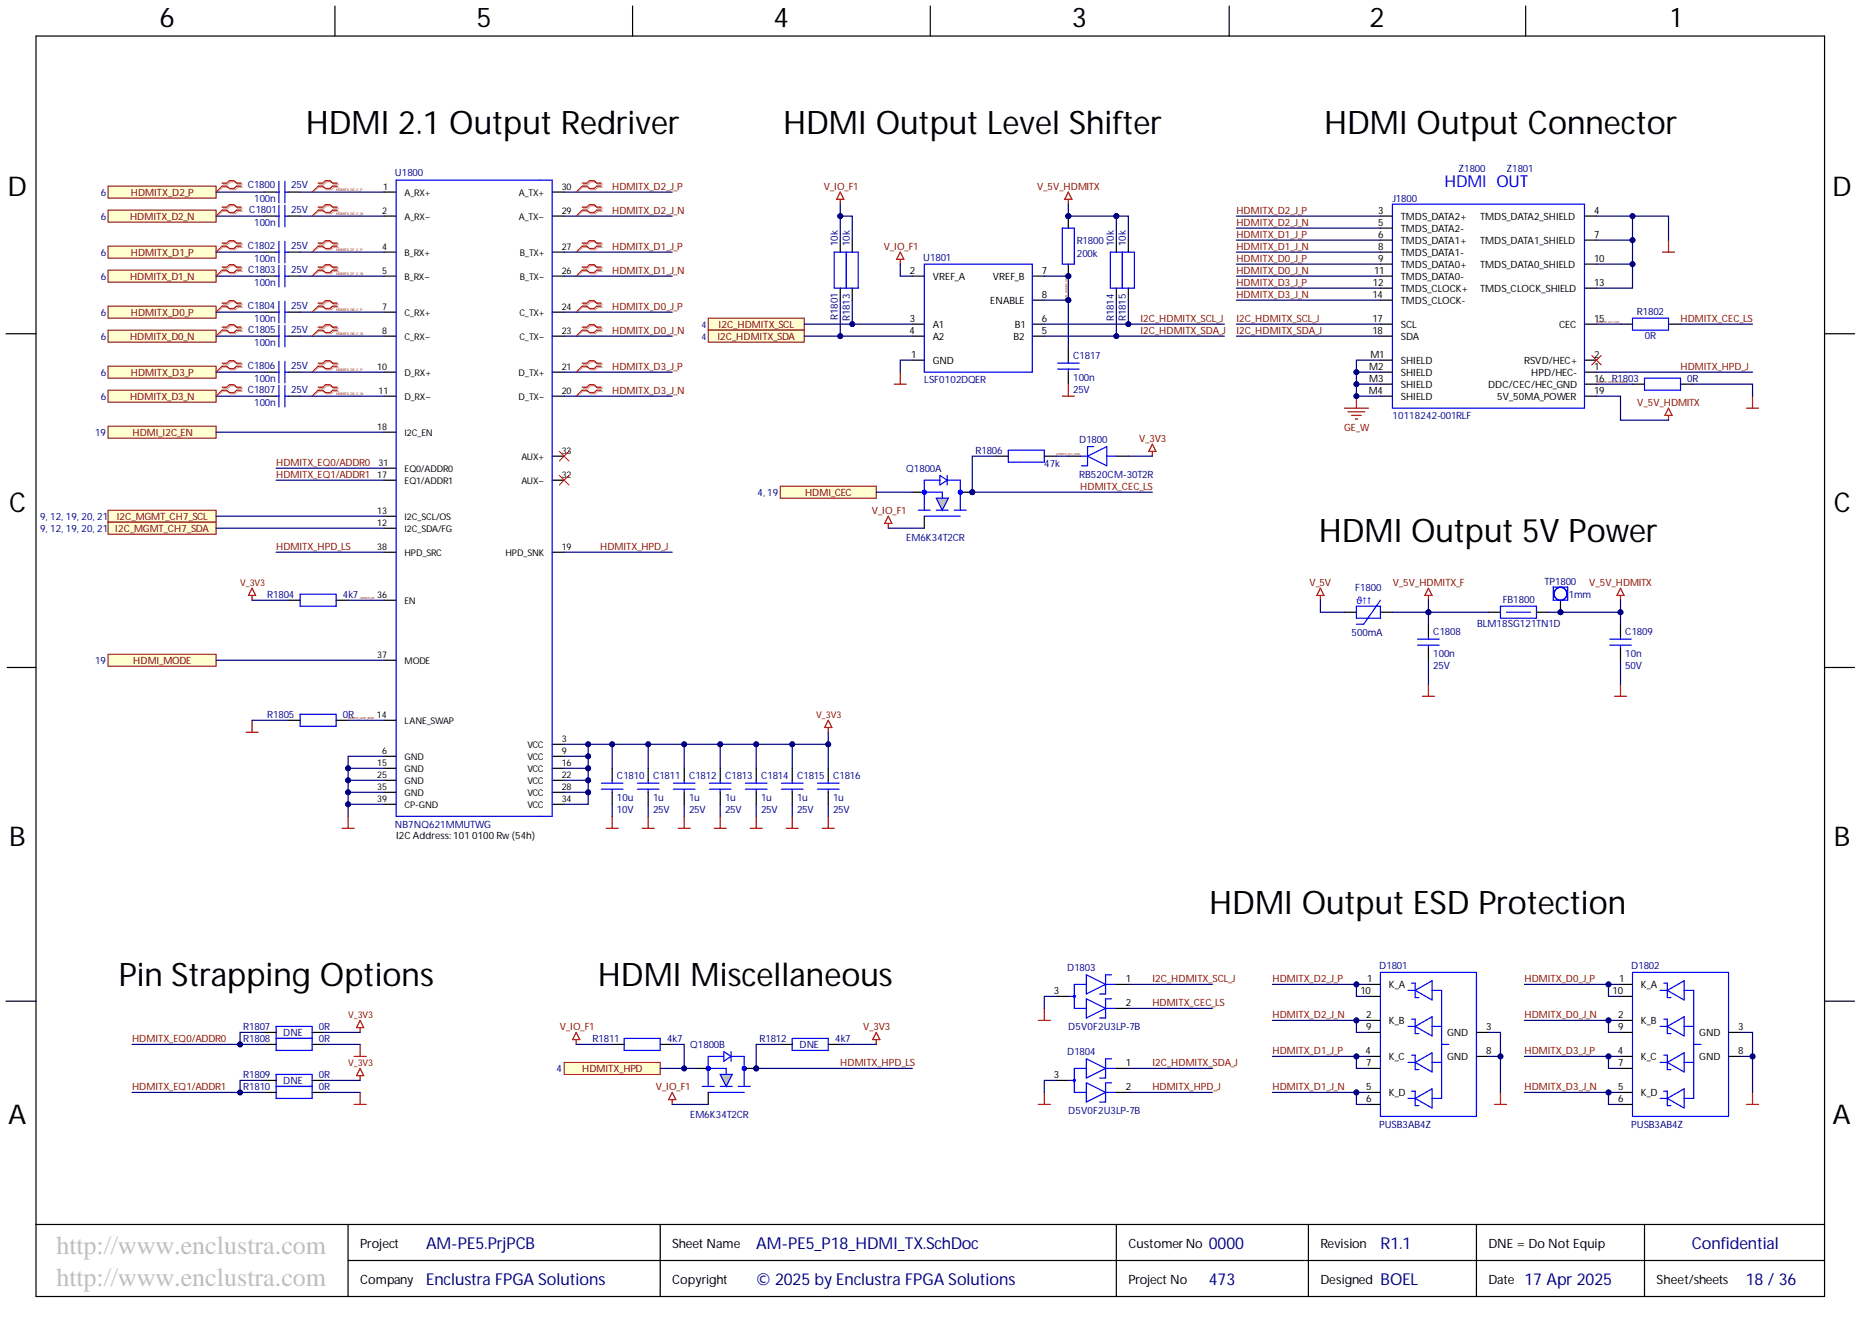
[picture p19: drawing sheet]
<svg xmlns="http://www.w3.org/2000/svg" width="393mm" height="282mm" viewBox="0 0 393 282" stroke-linecap="round" stroke-linejoin="round" font-family="sans-serif">
<defs><g id="words">
<g font-size="6.8">
<text x="64.5" y="28.2">HDMI 2.1 Output Redriver</text>
<text x="165.3" y="28.2">HDMI Output Level Shifter</text>
<text x="279.5" y="28.2">HDMI Output Connector</text>
<text x="278.4" y="114.4">HDMI Output 5V Power</text>
<text x="255.3" y="193">HDMI Output ESD Protection</text>
<text x="25.1" y="208.2">Pin Strapping Options</text>
<text x="126.2" y="208.2">HDMI Miscellaneous</text>
</g>
<g font-size="5.7">
<text x="33.7" y="5.7">6</text>
<text x="100.6" y="5.7">5</text>
<text x="163.3" y="5.7">4</text>
<text x="226.3" y="5.7">3</text>
<text x="289.2" y="5.7">2</text>
<text x="352.8" y="5.7">1</text>
<text x="1.6" y="41.4">D</text>
<text x="386.8" y="41.4">D</text>
<text x="1.9" y="108.1">C</text>
<text x="387.2" y="108.1">C</text>
<text x="1.9" y="178.5">B</text>
<text x="387.2" y="178.5">B</text>
<text x="1.7" y="237.3">A</text>
<text x="386.9" y="237.3">A</text>
</g>
<g font-size="5.5" fill="#c0c0c0">
<text x="11.9" y="264.7">http://www.enclustra.com</text>
<text x="11.9" y="271.5">http://www.enclustra.com</text>
</g>
<text font-size="3.5" fill="#00f" x="305" y="39.5">HDMI OUT</text>
<g font-size="3.5" fill="#000080">
<text x="90" y="263.8">AM-PE5.PrjPCB</text>
<text x="159.7" y="263.8">AM-PE5_P18_HDMI_TX.SchDoc</text>
<text x="255.2" y="263.8">0000</text>
<text x="357.2" y="263.8">Confidential</text>
<text x="90" y="271.4">Enclustra FPGA Solutions</text>
<text x="159.7" y="271.4">© 2025 by Enclustra FPGA Solutions</text>
<text x="255.2" y="271.4">473</text>
<text x="291.5" y="271.4">BOEL</text>
<text x="321.9" y="271.4">17 Apr 2025</text>
<text x="368.6" y="271.4">18 / 36</text>
</g>
<text font-size="3.5" fill="#00007c" x="291.5" y="263.8">R1.1</text>
<g font-size="2.7">
<text x="76" y="263.4">Project</text>
<text x="141.9" y="263.4">Sheet Name</text>
<text x="238.2" y="263.4">CustomerNo</text>
<text x="278.8" y="263.4">Revision</text>
<text x="314.3" y="263.4">DNE = Do Not Equip</text>
<text x="76" y="271">Company</text>
<text x="141.9" y="271">Copyright</text>
<text x="238.2" y="271">Project No</text>
<text x="278.8" y="271">Designed</text>
<text x="314.3" y="271">Date</text>
<text x="349.7" y="271">Sheet/sheets</text>
</g>
<g font-size="2.1" fill="#000080">
<text x="21.3" y="41.4">6</text>
<text x="52.3" y="39.8">C1800</text>
<text x="61.5" y="39.8">25V</text>
<text x="83.4" y="37.3">U1800</text>
<text x="307.9" y="36.3">Z1800</text>
<text x="318.1" y="36.3">Z1801</text>
<text x="21.3" y="46.5">6</text>
<text x="52.6" y="44.9">C1801</text>
<text x="53.6" y="42.6">100n</text>
<text x="53.6" y="47.7">100n</text>
<text x="61.5" y="44.9">25V</text>
<text x="294" y="42.6">J1800</text>
<text x="52.3" y="52.5">C1802</text>
<text x="61.5" y="52.5">25V</text>
<text x="176.9" y="51.9" transform="rotate(-90 176.9 51.9)">10k</text>
<text x="179.4" y="51.9" transform="rotate(-90 179.4 51.9)">10k</text>
<text x="227.3" y="51.5">R1800</text>
<text x="235.2" y="51.9" transform="rotate(-90 235.2 51.9)">10k</text>
<text x="237.7" y="51.9" transform="rotate(-90 237.7 51.9)">10k</text>
<text x="21.3" y="54.1">6</text>
<text x="21.3" y="59.1">6</text>
<text x="52.4" y="57.5">C1803</text>
<text x="53.6" y="55.3">100n</text>
<text x="61.5" y="57.5">25V</text>
<text x="194.9" y="55">U1801</text>
<text x="227.3" y="54.2">200k</text>
<text x="52.3" y="65.1">C1804</text>
<text x="53.6" y="60.3">100n</text>
<text x="61.5" y="65.1">25V</text>
<text x="21.3" y="66.7">6</text>
<text x="21.3" y="71.8">6</text>
<text x="52.4" y="70.2">C1805</text>
<text x="53.6" y="67.9">100n</text>
<text x="61.5" y="70.2">25V</text>
<text x="176.9" y="67.5" transform="rotate(-90 176.9 67.5)">R1801</text>
<text x="179.4" y="67.8" transform="rotate(-90 179.4 67.8)">R1813</text>
<text x="235.2" y="67.8" transform="rotate(-90 235.2 67.8)">R1814</text>
<text x="237.7" y="67.8" transform="rotate(-90 237.7 67.8)">R1815</text>
<text x="345.6" y="66.4">R1802</text>
<text x="347.3" y="71.7">0R</text>
<text x="52.3" y="77.8">C1806</text>
<text x="53.6" y="73">100n</text>
<text x="61.5" y="77.8">25V</text>
<text x="226.6" y="75.8">C1817</text>
<text x="21.3" y="79.4">6</text>
<text x="52.3" y="82.9">C1807</text>
<text x="53.6" y="80.6">100n</text>
<text x="61.5" y="82.9">25V</text>
<text x="195.1" y="80.9">LSF0102DQER</text>
<text x="226.6" y="82.9">25V</text>
<text x="226.6" y="80.4">100n</text>
<text x="356.3" y="80.6">0R</text>
<text x="21.3" y="84.5">6</text>
<text x="53.6" y="85.7">100n</text>
<text x="294" y="88.5">10118242-001RLF</text>
<text x="20.1" y="92.1">19</text>
<text x="206" y="95.8">R1806</text>
<text x="227.8" y="93.5">D1800</text>
<text x="191.3" y="99.6">Q1800A</text>
<text x="220.5" y="98.6">47k</text>
<text x="227.8" y="100.9">RB520CM-30T2R</text>
<text x="159.9" y="104.8">4, 19</text>
<text x="8.4" y="109.8">9, 12, 19, 20, 21</text>
<text x="8.4" y="112.4">9, 12, 19, 20, 21</text>
<text x="191.3" y="114.3">EM6K34T2CR</text>
<text x="286.1" y="124.7">F1800</text>
<text x="326.1" y="123.4">TP1800</text>
<text x="56.4" y="126.2">R1804</text>
<text x="72.4" y="126.2">4k7</text>
<text x="317.3" y="127.2">FB1800</text>
<text x="331.2" y="126.2">1mm</text>
<text x="285.4" y="134.3">500mA</text>
<text x="302.6" y="134.1">C1808</text>
<text x="311.9" y="132.5">BLM18SG121TN1D</text>
<text x="343.2" y="134.1">C1809</text>
<text x="20.1" y="140.3">19</text>
<text x="302.6" y="141.2">25V</text>
<text x="302.6" y="138.6">100n</text>
<text x="343.2" y="141.2">50V</text>
<text x="343.2" y="138.6">10n</text>
<text x="56.4" y="151.6">R1805</text>
<text x="72.4" y="151.6">0R</text>
<text x="130.3" y="164.5">C1810</text>
<text x="137.9" y="164.5">C1811</text>
<text x="145.5" y="164.5">C1812</text>
<text x="153.1" y="164.5">C1813</text>
<text x="160.7" y="164.5">C1814</text>
<text x="168.3" y="164.5">C1815</text>
<text x="175.9" y="164.5">C1816</text>
<text x="130.3" y="171.6">10V</text>
<text x="130.3" y="169.1">10u</text>
<text x="137.9" y="171.6">25V</text>
<text x="137.9" y="169.1">1u</text>
<text x="145.5" y="171.6">25V</text>
<text x="145.5" y="169.1">1u</text>
<text x="153.1" y="171.6">25V</text>
<text x="153.1" y="169.1">1u</text>
<text x="160.7" y="171.6">25V</text>
<text x="160.7" y="169.1">1u</text>
<text x="168.3" y="171.6">25V</text>
<text x="168.3" y="169.1">1u</text>
<text x="175.9" y="171.6">25V</text>
<text x="175.9" y="169.1">1u</text>
<text x="83.4" y="174.9">NB7NQ621MMUTWG</text>
<text x="225.3" y="205.1">D1803</text>
<text x="291.2" y="204.5">D1801</text>
<text x="344.4" y="204.5">D1802</text>
<text x="51.4" y="220">R1808</text>
<text x="51.4" y="217.5">R1807</text>
<text x="59.8" y="218.7">DNE</text>
<text x="67.3" y="220">0R</text>
<text x="67.3" y="217.5">0R</text>
<text x="125.1" y="220">R1811</text>
<text x="140.8" y="220">4k7</text>
<text x="145.7" y="221.3">Q1800B</text>
<text x="160.3" y="220">R1812</text>
<text x="168.8" y="221.3">DNE</text>
<text x="176.3" y="220">4k7</text>
<text x="225.6" y="217.5">D5V0F2U3LP-7B</text>
<text x="51.4" y="227.6">R1809</text>
<text x="67.3" y="227.6">0R</text>
<text x="117.5" y="226.4">4</text>
<text x="225.3" y="222.8">D1804</text>
<text x="51.4" y="230.1">R1810</text>
<text x="59.8" y="228.9">DNE</text>
<text x="67.3" y="230.1">0R</text>
<text x="145.7" y="236">EM6K34T2CR</text>
<text x="225.6" y="235.2">D5V0F2U3LP-7B</text>
<text x="291.2" y="238.3">PUSB3AB4Z</text>
<text x="344.4" y="238.3">PUSB3AB4Z</text>
</g>
<g font-size="2.1" fill="#800000">
<text x="27.6" y="41.4">HDMITX_D2_P</text>
<text x="129.3" y="40.1">HDMITX_D2_J_P</text>
<text x="173.9" y="40.1">V_IO_F1</text>
<text x="219" y="40.1">V_5V_HDMITX</text>
<text x="27.5" y="46.5">HDMITX_D2_N</text>
<text x="129.3" y="45.1">HDMITX_D2_J_N</text>
<text x="261" y="45.1">HDMITX_D2_J_P</text>
<text x="261" y="47.7">HDMITX_D2_J_N</text>
<text x="129.3" y="52.7">HDMITX_D1_J_P</text>
<text x="186.6" y="52.7">V_IO_F1</text>
<text x="261" y="50.2">HDMITX_D1_J_P</text>
<text x="261" y="52.7">HDMITX_D1_J_N</text>
<text x="27.5" y="59.1">HDMITX_D1_N</text>
<text x="27.6" y="54.1">HDMITX_D1_P</text>
<text x="129.3" y="57.8">HDMITX_D1_J_N</text>
<text x="261" y="55.3">HDMITX_D0_J_P</text>
<text x="261" y="57.8">HDMITX_D0_J_N</text>
<text x="129.3" y="65.4">HDMITX_D0_J_P</text>
<text x="261" y="60.3">HDMITX_D3_J_P</text>
<text x="261" y="62.9">HDMITX_D3_J_N</text>
<text x="27.5" y="71.8">HDMITX_D0_N</text>
<text x="27.6" y="66.7">HDMITX_D0_P</text>
<text x="129.3" y="70.5">HDMITX_D0_J_N</text>
<text x="151.5" y="71.8">I2C_HDMITX_SDA</text>
<text x="151.7" y="69.3">I2C_HDMITX_SCL</text>
<text x="240.8" y="67.9">I2C_HDMITX_SCL_J</text>
<text x="240.8" y="70.5">I2C_HDMITX_SDA_J</text>
<text x="261" y="67.9">I2C_HDMITX_SCL_J</text>
<text x="261" y="70.5">I2C_HDMITX_SDA_J</text>
<text x="354.8" y="67.9">HDMITX_CEC_LS</text>
<text x="27.6" y="79.4">HDMITX_D3_P</text>
<text x="129.3" y="78.1">HDMITX_D3_J_P</text>
<text x="129.3" y="83.1">HDMITX_D3_J_N</text>
<text x="354.8" y="78.1">HDMITX_HPD_J</text>
<text x="27.5" y="84.5">HDMITX_D3_N</text>
<text x="345.7" y="85.7">V_5V_HDMITX</text>
<text x="28" y="92.1">HDMI_I2C_EN</text>
<text x="240.5" y="93.3">V_3V3</text>
<text x="283.8" y="91">GE_W</text>
<text x="58.3" y="98.3">HDMITX_EQ0/ADDR0</text>
<text x="58.3" y="100.9">HDMITX_EQ1/ADDR1</text>
<text x="170" y="104.8">HDMI_CEC</text>
<text x="228.1" y="103.4">HDMITX_CEC_LS</text>
<text x="24.3" y="112.4">I2C_MGMT_CH7_SDA</text>
<text x="24.7" y="109.8">I2C_MGMT_CH7_SCL</text>
<text x="184.1" y="108.5">V_IO_F1</text>
<text x="58.3" y="116.1">HDMITX_HPD_LS</text>
<text x="126.7" y="116.1">HDMITX_HPD_J</text>
<text x="276.5" y="123.7">V_5V</text>
<text x="294.1" y="123.7">V_5V_HDMITX_F</text>
<text x="335.6" y="123.7">V_5V_HDMITX</text>
<text x="28.1" y="140.3">HDMI_MODE</text>
<text x="243.3" y="207.3">I2C_HDMITX_SCL_J</text>
<text x="268.6" y="207.3">HDMITX_D2_J_P</text>
<text x="321.9" y="207.3">HDMITX_D0_J_P</text>
<text x="243.3" y="212.4">HDMITX_CEC_LS</text>
<text x="268.6" y="214.9">HDMITX_D2_J_N</text>
<text x="321.9" y="214.9">HDMITX_D0_J_N</text>
<text x="27.9" y="220">HDMITX_EQ0/ADDR0</text>
<text x="118.2" y="217.5">V_IO_F1</text>
<text x="182.2" y="217.5">V_3V3</text>
<text x="122.9" y="226.4">HDMITX_HPD</text>
<text x="177.4" y="225.1">HDMITX_HPD_LS</text>
<text x="243.3" y="225.1">I2C_HDMITX_SDA_J</text>
<text x="268.6" y="222.5">HDMITX_D1_J_P</text>
<text x="321.9" y="222.5">HDMITX_D3_J_P</text>
<text x="27.9" y="230.1">HDMITX_EQ1/ADDR1</text>
<text x="138.5" y="230.1">V_IO_F1</text>
<text x="243.3" y="230.1">HDMITX_HPD_J</text>
<text x="268.6" y="230.1">HDMITX_D1_J_N</text>
<text x="321.9" y="230.1">HDMITX_D3_J_N</text>
</g>
<g font-size="2.1">
<text x="291" y="45.1">3</text>
<text x="291" y="47.7">5</text>
<text x="295.8" y="46.5">TMDS_DATA2+</text>
<text x="312.5" y="46.5">TMDS_DATA2_SHIELD</text>
<text x="336.6" y="45.1">4</text>
<text x="291" y="50.2">6</text>
<text x="291" y="52.7">8</text>
<text x="295.8" y="49">TMDS_DATA2-</text>
<text x="295.8" y="51.5">TMDS_DATA1+</text>
<text x="312.5" y="51.5">TMDS_DATA1_SHIELD</text>
<text x="336.6" y="50.2">7</text>
<text x="192.1" y="57.8">2</text>
<text x="196.9" y="59.1">VREF_A</text>
<text x="209.6" y="59.1">VREF_B</text>
<text x="220" y="57.8">7</text>
<text x="290.1" y="57.8">11</text>
<text x="291" y="55.3">9</text>
<text x="295.8" y="54.1">TMDS_DATA1-</text>
<text x="295.8" y="56.6">TMDS_DATA0+</text>
<text x="295.8" y="59.1">TMDS_DATA0-</text>
<text x="312.5" y="56.6">TMDS_DATA0_SHIELD</text>
<text x="336.6" y="55.3">10</text>
<text x="209.1" y="64.2">ENABLE</text>
<text x="220" y="62.9">8</text>
<text x="289.8" y="62.9">14</text>
<text x="289.9" y="60.3">12</text>
<text x="295.8" y="61.7">TMDS_CLOCK+</text>
<text x="295.8" y="64.2">TMDS_CLOCK-</text>
<text x="312.5" y="61.7">TMDS_CLOCK_SHIELD</text>
<text x="336.6" y="60.3">13</text>
<text x="192" y="70.5">4</text>
<text x="192.1" y="67.9">3</text>
<text x="196.9" y="69.3">A1</text>
<text x="196.9" y="71.8">A2</text>
<text x="214" y="71.8">B2</text>
<text x="214.2" y="69.3">B1</text>
<text x="220" y="67.9">6</text>
<text x="220" y="70.5">5</text>
<text x="289.8" y="67.9">17</text>
<text x="289.8" y="70.5">18</text>
<text x="295.8" y="69.3">SCL</text>
<text x="295.8" y="71.8">SDA</text>
<text x="329.2" y="69.3">CEC</text>
<text x="336.6" y="67.9">15</text>
<text x="192.4" y="75.5">1</text>
<text x="196.9" y="76.9">GND</text>
<text x="289.3" y="75.5">M1</text>
<text x="295.8" y="76.9">SHIELD</text>
<text x="321.8" y="76.9">RSVD/HEC+</text>
<text x="336.6" y="75.5">2</text>
<text x="289" y="83.1">M4</text>
<text x="289.1" y="78.1">M2</text>
<text x="289.1" y="80.6">M3</text>
<text x="295.8" y="79.4">SHIELD</text>
<text x="295.8" y="82">SHIELD</text>
<text x="314.2" y="82">DDC/CEC/HEC_GND</text>
<text x="323.3" y="79.4">HPD/HEC-</text>
<text x="336.6" y="80.6">16 R1803</text>
<text x="336.6" y="83.1">19</text>
<text x="336.6" y="78.1">1</text>
<text x="295.8" y="84.5">SHIELD</text>
<text x="316.1" y="84.5">5V_50MA_POWER</text>
<text x="83.6" y="177.2">I2C Address: 101</text>
<text x="99.7" y="177.2">0100Rw(54h)</text>
<text x="222.5" y="209.9">3</text>
<text x="237.7" y="207.3">1</text>
<text x="287.2" y="209.9">10</text>
<text x="288.7" y="207.3">1</text>
<text x="293.2" y="208.7">K_A</text>
<text x="340.5" y="209.9">10</text>
<text x="341.9" y="207.3">1</text>
<text x="346.5" y="208.7">K_A</text>
<text x="237.7" y="212.4">2</text>
<text x="288.4" y="214.9">2</text>
<text x="341.6" y="214.9">2</text>
<text x="288.4" y="217.5">9</text>
<text x="293.2" y="216.3">K_B</text>
<text x="305.6" y="218.8">GND</text>
<text x="313.8" y="217.5">3</text>
<text x="341.6" y="217.5">9</text>
<text x="346.5" y="216.3">K_B</text>
<text x="358.8" y="218.8">GND</text>
<text x="367" y="217.5">3</text>
<text x="222.5" y="227.6">3</text>
<text x="237.7" y="225.1">1</text>
<text x="288.3" y="222.5">4</text>
<text x="288.4" y="225.1">7</text>
<text x="293.2" y="223.9">K_C</text>
<text x="305.6" y="223.9">GND</text>
<text x="313.8" y="222.5">8</text>
<text x="341.6" y="222.5">4</text>
<text x="341.6" y="225.1">7</text>
<text x="346.5" y="223.9">K_C</text>
<text x="358.8" y="223.9">GND</text>
<text x="367" y="222.5">8</text>
<text x="237.7" y="230.1">2</text>
<text x="288.4" y="230.1">5</text>
<text x="288.4" y="232.7">6</text>
<text x="293.2" y="231.5">K_D</text>
<text x="341.6" y="230.1">5</text>
<text x="341.6" y="232.7">6</text>
<text x="346.5" y="231.5">K_D</text>
</g>
<text font-size="2.1" fill="#00f" x="286.4" y="127.5">ϑ↑↑</text>
<g font-size="1.9">
<text x="80.9" y="40.1">1</text>
<text x="85.4" y="41.3">A_RX+</text>
<text x="109.6" y="41.3">A_TX+</text>
<text x="118.6" y="40.1">30</text>
<text x="80.7" y="45.1">2</text>
<text x="85.4" y="46.4">A_RX−</text>
<text x="109.6" y="46.4">A_TX−</text>
<text x="118.6" y="45.1">29</text>
<text x="80.7" y="52.7">4</text>
<text x="85.4" y="54">B_RX+</text>
<text x="109.7" y="54">B_TX+</text>
<text x="118.6" y="52.7">27</text>
<text x="80.7" y="57.8">5</text>
<text x="85.4" y="59.1">B_RX−</text>
<text x="109.7" y="59.1">B_TX−</text>
<text x="118.6" y="57.8">26</text>
<text x="80.7" y="65.4">7</text>
<text x="118.6" y="65.4">24</text>
<text x="80.7" y="70.5">8</text>
<text x="85.4" y="66.7">C_RX+</text>
<text x="85.4" y="71.7">C_RX−</text>
<text x="109.7" y="71.7">C_TX−</text>
<text x="109.7" y="66.7">C_TX+</text>
<text x="118.6" y="70.5">23</text>
<text x="79.7" y="78.1">10</text>
<text x="79.9" y="83.1">11</text>
<text x="85.4" y="79.3">D_RX+</text>
<text x="109.5" y="79.3">D_TX+</text>
<text x="118.6" y="83.1">20</text>
<text x="118.6" y="78.1">21</text>
<text x="85.4" y="84.4">D_RX−</text>
<text x="109.5" y="84.4">D_TX−</text>
<text x="79.7" y="90.7">18</text>
<text x="85.4" y="92">I2C_EN</text>
<text x="118.6" y="95.8">33</text>
<text x="79.7" y="100.9">17</text>
<text x="79.9" y="98.3">31</text>
<text x="85.4" y="99.6">EQ0/ADDR0</text>
<text x="110.1" y="97.1">AUX+</text>
<text x="118.6" y="100.9">32</text>
<text x="85.4" y="102.1">EQ1/ADDR1</text>
<text x="110.1" y="102.1">AUX−</text>
<text x="79.7" y="111">12</text>
<text x="79.7" y="108.5">13</text>
<text x="85.4" y="112.3">I2C_SDA/FG</text>
<text x="85.4" y="109.8">I2C_SCL/OS</text>
<text x="79.7" y="116.1">38</text>
<text x="85.4" y="117.4">HPD_SRC</text>
<text x="106.7" y="117.4">HPD_SNK</text>
<text x="118.6" y="116.1">19</text>
<text x="79.7" y="126.2">36</text>
<text x="85.4" y="127.5">EN</text>
<text x="79.7" y="138.9">37</text>
<text x="85.4" y="140.2">MODE</text>
<text x="79.6" y="151.6">14</text>
<text x="85.4" y="152.8">LANE_SWAP</text>
<text x="79.7" y="161.7">15</text>
<text x="80.7" y="159.2">6</text>
<text x="85.4" y="160.4">GND</text>
<text x="111.3" y="157.9">VCC</text>
<text x="111.3" y="160.4">VCC</text>
<text x="118.6" y="156.6">3</text>
<text x="118.6" y="159.2">9</text>
<text x="118.6" y="161.7">16</text>
<text x="79.7" y="164.2">25</text>
<text x="79.7" y="166.8">35</text>
<text x="85.4" y="163">GND</text>
<text x="85.4" y="165.5">GND</text>
<text x="111.3" y="163">VCC</text>
<text x="111.3" y="165.5">VCC</text>
<text x="118.6" y="164.2">22</text>
<text x="118.6" y="166.8">28</text>
<text x="79.7" y="169.3">39</text>
<text x="85.4" y="168">GND</text>
<text x="85.4" y="170.6">CP-GND</text>
<text x="111.3" y="168">VCC</text>
<text x="111.3" y="170.6">VCC</text>
<text x="118.6" y="169.3">34</text>
</g>
<g font-size="1.9" fill="#000080">
<text x="148.1" y="69.2">4</text>
<text x="148.1" y="71.7">4</text>
</g>
<g font-size="1.9" fill="#800000">
<text x="50.7" y="123.7">V_3V3</text>
<text x="172.3" y="151.6">V_3V3</text>
<text x="73.5" y="214.9">V_3V3</text>
<text x="73.5" y="225.1">V_3V3</text>
</g>
<g font-size=".8" fill="#800000">
<text x="71" y="40.4">HDMITX_D2_C_P</text>
<text x="71" y="45.5">HDMITX_D2_C_N</text>
<text x="71" y="53.1">HDMITX_D1_C_P</text>
<text x="71" y="58.1">HDMITX_D1_C_N</text>
<text x="71" y="65.7">HDMITX_D0_C_P</text>
<text x="71" y="70.8">HDMITX_D0_C_N</text>
<text x="71" y="78.4">HDMITX_D3_C_P</text>
<text x="71" y="83.5">HDMITX_D3_C_N</text>
</g>
<g font-size=".6" fill="#800000">
<text x="225.4" y="63.4" transform="rotate(-90 225.4 63.4)">VREF_HDMITX_I2C</text>
<text x="337.1" y="68.3">HDMITX_CEC_LS_R</text>
<text x="337.1" y="80.9">HDMITX_DDC/CEC/HEC_G</text>
<text x="223" y="96.2">HDMITX_CEC_LS_PU</text>
<text x="76" y="126.6">HDMITX_EN</text>
<text x="73.5" y="151.9">HDMITX_LANE_SWAP</text>
</g>
</g></defs>
<g fill="none" stroke="#000" stroke-width=".25">
<path d="M7.6 7.6h377.6v266.1h-377.6zM70.7 1.3v6.3M133.6 1.3v6.3M196.4 1.3v6.3M259.5 1.3v6.3M322.1 1.3v6.3M81.1 45.6h2.5M81.1 53.2h2.5M81.1 58.3h2.5M81.1 40.6h2.5M116.6 45.6h2.5M116.6 53.2h2.5"/>
<path d="M116.6 58.3h2.5M116.6 40.6h2.5M291.5 45.6h2.5M291.5 48.2h2.5M291.5 50.7h2.5M291.5 53.2h2.5M291.5 55.8h2.5M291.5 58.3h2.5M334.5 45.6h2.6M334.5 50.7h2.6M334.5 55.8h2.6M1.3 70.5h6.3"/>
<path d="M81.1 71h2.5M81.1 78.6h2.5M81.1 65.9h2.5M116.6 71h2.5M116.6 78.6h2.5M116.6 65.9h2.5M291.5 60.8h2.5M291.5 63.4h2.5M291.5 68.4h2.5M291.5 76h2.5M291.5 71h2.5M291.5 78.6h2.5"/>
<path d="M334.5 60.8h2.6M334.5 68.4h2.6M334.5 76h2.6M334.5 78.6h2.6M385.2 70.5h6.4M81.1 83.6h2.5M81.1 91.3h2.5M81.1 98.9h2.5M116.6 83.6h2.5M116.6 96.3h2.5M291.5 81.1h2.5M291.5 83.6h2.5"/>
<path d="M334.5 81.1h2.6M334.5 83.6h2.6M81.1 111.5h2.5M81.1 109h2.5M81.1 101.4h2.5M81.1 116.6h2.5M116.6 101.4h2.5M116.6 116.6h2.5M81.1 126.7h2.5M81.1 139.4h2.5M301.6 131.8v2.5M301.6 136.9v2.5"/>
<path d="M314.3 129.3h2.5M324.4 129.3h2.5M342.1 131.8v2.5M342.1 136.9v2.5M1.5 140.9h6.1M81.1 159.7h2.5M81.1 152.1h2.5M116.6 157.2h2.5M116.6 159.7h2.5M385.2 140.9h6.4M81.1 162.2h2.5M81.1 164.8h2.5"/>
<path d="M81.1 167.3h2.5M81.1 169.8h2.5M116.6 162.2h2.5M116.6 164.8h2.5M116.6 167.3h2.5M116.6 169.8h2.5M1.3 211.4h6.3M385.2 211.4h6.4M7.6 258.5h377.6M73.5 258.5v15.2M139.4 258.5v15.2M235.7 258.5v15.2"/>
<path d="M276.3 258.5v15.2M311.7 258.5v15.2M347.2 258.5v15.2M73.5 266.1h311.7"/>
</g>
<path d="M83.6 38h33v134.4h-33zM294 43.1h40.5v43.1h-40.5zM299.3 135h4.6M299.3 136.2h4.6M301.6 134.3v.7M301.6 136.2v.7M316.8 128h7.6v2.5h-7.6zM318.1 129.3h5M339.9 135h4.5M339.9 136.2h4.5M342.1 134.3v.7M342.1 136.2v.7" fill="none" stroke="#00f" stroke-width=".25"/>
<path d="M283.9 86.2h5M284.6 86.9h3.6M285.4 87.7h2M286.1 88.5h.5M286.4 83.6v2.6M278.8 124.2l.7 1.5h-1.5zM278.8 125.7v1M342.1 124.2l.8 1.5h-1.5zM342.1 125.7v1M300.3 147h2.6M301.6 144.5v2.5" fill="none" stroke="#800000" stroke-width=".25"/>
<circle cx="286.4" cy="83.6" r=".51" fill="#000080"/>
<circle cx="286.4" cy="83.6" r=".51" fill="none" stroke="#000080" stroke-width=".21"/>
<circle cx="329.5" cy="129.3" r=".51" fill="#000080"/>
<circle cx="329.5" cy="129.3" r=".51" fill="none" stroke="#000080" stroke-width=".21"/>
<circle cx="329.5" cy="125.4" r="1.36" fill="none" stroke="#00f" stroke-width=".25"/>
<path d="M329.5 126.7v2.6" fill="none" stroke="#000" stroke-width=".25"/>
<circle cx="329.5" cy="129.3" r=".51" fill="#000080"/>
<circle cx="329.5" cy="129.3" r=".51" fill="none" stroke="#000080" stroke-width=".21"/>
<g fill="none" stroke="#00f" stroke-width=".25">
<path d="M286.4 128h5.1v2.5h-5.1zM291.5 126.7l-3.6 5.1h-1.5M328 123.9h3v2.8h-3zM225.6 210.4h1.2M229.4 205.8l4 2-4 2.1zM229.4 210.9l4 2-4 2zM229.4 207.8h-2.6v5.1h2.6M233.4 212.9h2.3M233.4 207.8h2.3M234.7 205.8h-1.3v4.1h-1.2M234.7 210.9h-1.3v4h-1.2M225.6 228.1h1.2"/>
<path d="M229.4 225.6h-2.6v5.1h2.6M229.4 223.6l4 2-4 2zM229.4 228.6l4 2.1-4 2zM233.4 230.7h2.3M233.4 225.6h2.3M234.7 228.6h-1.3v4.1h-1.2M234.7 223.6h-1.3v4h-1.2"/>
<circle cx="226.8" cy="210.4" r=".18"/>
<circle cx="226.8" cy="228.1" r=".18"/>
</g>
<path d="M301.6 124.2l.8 1.5h-1.6zM301.6 125.7v1M219.2 215.4h2.6M220.5 212.9v2.5M219.2 233.2h2.6M220.5 230.7v2.5M315.5 233.2h2.6M316.8 230.7v2.5M368.8 233.2h2.5M370 230.7v2.5" fill="none" stroke="#800000" stroke-width=".25"/>
<path d="M283.9 129.3h2.5M291.5 129.3h2.5M223 210.4h2.6M235.7 207.8h2.5M235.7 212.9h2.5M223 228.1h2.6M235.7 225.6h2.5M235.7 230.7h2.5" fill="none" stroke="#000" stroke-width=".25"/>
<path d="M22.8 52h22.8v2.5h-22.8z" fill-rule="evenodd" fill="#ffffd0"/>
<path d="M22.8 52h22.8v2.5h-22.8z" fill="none" stroke="#800000" stroke-width=".21"/>
<path d="M22.8 57h22.8v2.6h-22.8z" fill-rule="evenodd" fill="#ffffd0"/>
<path d="M22.8 57h22.8v2.6h-22.8z" fill="none" stroke="#800000" stroke-width=".21"/>
<path d="M22.8 39.3h22.8v2.5h-22.8z" fill-rule="evenodd" fill="#ffffd0"/>
<path d="M22.8 39.3h22.8v2.5h-22.8z" fill="none" stroke="#800000" stroke-width=".21"/>
<path d="M22.8 44.4h22.8v2.5h-22.8z" fill-rule="evenodd" fill="#ffffd0"/>
<path d="M22.8 44.4h22.8v2.5h-22.8z" fill="none" stroke="#800000" stroke-width=".21"/>
<path d="M22.8 77.3h22.8v2.5h-22.8z" fill-rule="evenodd" fill="#ffffd0"/>
<path d="M22.8 77.3h22.8v2.5h-22.8z" fill="none" stroke="#800000" stroke-width=".21"/>
<path d="M22.8 82.4h22.8v2.5h-22.8z" fill-rule="evenodd" fill="#ffffd0"/>
<path d="M22.8 82.4h22.8v2.5h-22.8z" fill="none" stroke="#800000" stroke-width=".21"/>
<path d="M22.8 64.6h22.8v2.6h-22.8z" fill-rule="evenodd" fill="#ffffd0"/>
<path d="M22.8 64.6h22.8v2.6h-22.8z" fill="none" stroke="#800000" stroke-width=".21"/>
<path d="M22.8 69.7h22.8v2.5h-22.8z" fill-rule="evenodd" fill="#ffffd0"/>
<path d="M22.8 69.7h22.8v2.5h-22.8z" fill="none" stroke="#800000" stroke-width=".21"/>
<g fill="none" stroke="#00f" stroke-width=".25">
<path d="M58.9 38.3v4.5M60.2 38.3v4.5M58.3 40.6h.6M58.3 45.6h.6M58.3 53.2h.6M58.3 58.3h.6M58.9 43.3v4.6M58.9 51v4.5M58.9 56v4.6M60.2 40.6h.6M60.2 43.3v4.6M60.2 51v4.5"/>
<path d="M60.2 56v4.6M60.2 45.6h.6M60.2 53.2h.6M60.2 58.3h.6M58.3 65.9h.6M58.3 71h.6M58.3 78.6h.6M58.9 63.6v4.6M58.9 68.7v4.6M58.9 76.3v4.6M60.2 63.6v4.6M60.2 68.7v4.6"/>
<path d="M60.2 76.3v4.6M60.2 65.9h.6M60.2 71h.6M60.2 78.6h.6M344.7 67.2h7.6v2.5h-7.6zM347.2 79.8h7.6v2.6h-7.6zM58.3 83.6h.6M58.9 81.4v4.5M60.2 81.4v4.5M60.2 83.6h.6M63.4 125.5h7.6v2.5h-7.6zM127 165.4h4.5"/>
<path d="M127 166.6h4.5M129.3 164.8v.6M129.3 166.6v.7M134.6 165.4h4.5M134.6 166.6h4.5M136.9 164.8v.6M136.9 166.6v.7M142.2 165.4h4.5M142.2 166.6h4.5M144.5 164.8v.6M144.5 166.6v.7M149.8 165.4h4.5"/>
<path d="M149.8 166.6h4.5M152.1 164.8v.6M152.1 166.6v.7M157.4 165.4h4.5M157.4 166.6h4.5M159.7 164.8v.6M159.7 166.6v.7M165 165.4h4.6M165 166.6h4.6M167.3 164.8v.6M167.3 166.6v.7M172.6 165.4h4.6"/>
<path d="M172.6 166.6h4.6M174.9 164.8v.6M174.9 166.6v.7M291.5 205.3h20.2v30.4h-20.2zM297.3 216.7h1.5M297.3 209.1h1.5M298 215.2h.8v3h.8M298 207.6h.8v3h.8M298.8 209.1l3.6-2v4zM298.8 216.7l3.6-2v4zM302.4 209.1h2v22.8h-2M302.4 216.7h2"/>
<path d="M344.7 205.3h20.3v30.4h-20.3zM350.5 216.7h1.5M350.5 209.1h1.5M351.3 215.2h.7v3h.8M351.3 207.6h.7v3h.8M352 209.1l3.6-2v4zM352 216.7l3.6-2v4zM355.6 216.7h2M355.6 209.1h2v22.8h-2M297.3 224.3h1.5M297.3 231.9h1.5M298 222.8h.8v3h.8"/>
<path d="M298 230.4h.8v3h.8M298.8 231.9l3.6-2v4zM298.8 224.3l3.6-2v4zM302.4 224.3h2M304.4 220.5h1.5M350.5 224.3h1.5M350.5 231.9h1.5M351.3 222.8h.7v3h.8M351.3 230.4h.7v3h.8M352 231.9l3.6-2v4zM352 224.3l3.6-2v4zM355.6 224.3h2"/>
<path d="M357.6 220.5h1.5"/>
</g>
<g fill="none" stroke="#000" stroke-width=".25">
<path d="M55.8 40.6h2.5M55.8 45.6h2.5M55.8 53.2h2.5M55.8 58.3h2.5M60.8 40.6h2.6M60.8 45.6h2.6M60.8 53.2h2.6M60.8 58.3h2.6M55.8 65.9h2.5M55.8 71h2.5M55.8 78.6h2.5M60.8 65.9h2.6"/>
<path d="M60.8 71h2.6M60.8 78.6h2.6M342.1 68.4h2.6M352.3 68.4h2.5M55.8 83.6h2.5M60.8 83.6h2.6M344.7 81.1h2.5M354.8 81.1h2.6M60.8 126.7h2.6M71 126.7h2.5M129.3 162.2v2.6M129.3 167.3v2.5"/>
<path d="M136.9 162.2v2.6M136.9 167.3v2.5M144.5 162.2v2.6M144.5 167.3v2.5M152.1 162.2v2.6M152.1 167.3v2.5M159.7 162.2v2.6M159.7 167.3v2.5M167.3 162.2v2.6M167.3 167.3v2.5M174.9 162.2v2.6M174.9 167.3v2.5"/>
<path d="M288.9 218h2.6M288.9 207.8h2.6M288.9 215.4h2.6M288.9 210.4h2.6M311.7 218h2.6M342.1 218h2.6M342.1 207.8h2.6M342.1 215.4h2.6M342.1 210.4h2.6M365 218h2.5M288.9 223.1h2.6M288.9 225.6h2.6"/>
<path d="M288.9 230.7h2.6M288.9 233.2h2.6M311.7 223.1h2.6M342.1 223.1h2.6M342.1 225.6h2.6M342.1 230.7h2.6M342.1 233.2h2.6M365 223.1h2.5"/>
</g>
<g fill="none" stroke="#800000" stroke-width=".25">
<path d="M352.3 86.2l.7 1.5h-1.5zM352.3 87.7v1M53.2 124.2l.8 1.5h-1.5zM53.2 125.7v1M174.9 152.1l.7 1.5h-1.5zM174.9 153.6v1M72.2 174.9h2.6M73.5 172.4v2.5M128 174.9h2.5M129.3 172.4v2.5M135.6 174.9h2.5M136.9 172.4v2.5"/>
<path d="M143.2 174.9h2.5M144.5 172.4v2.5M150.8 174.9h2.5M152.1 172.4v2.5M158.4 174.9h2.5M159.7 172.4v2.5M166 174.9h2.5M167.3 172.4v2.5M173.6 174.9h2.5M174.9 172.4v2.5"/>
</g>
<path d="M336.1 75l2 2.1M338.1 75l-2 2.1M118.1 95.3l2 2M120.1 95.3l-2 2M118.1 100.4l2 2M120.1 100.4l-2 2" fill="none" stroke="#f00" stroke-width=".21"/>
<circle cx="205.3" cy="103.9" r=".51" fill="#000080"/>
<circle cx="205.3" cy="103.9" r=".51" fill="none" stroke="#000080" stroke-width=".21"/>
<path d="M202.8 103.9h2.5" fill="none" stroke="#000" stroke-width=".25"/>
<circle cx="205.3" cy="103.9" r=".51" fill="#000080"/>
<circle cx="205.3" cy="103.9" r=".51" fill="none" stroke="#000080" stroke-width=".21"/>
<path d="M192.6 103.9h2.5" fill="none" stroke="#000" stroke-width=".25"/>
<path d="M193.9 107.7h2.5M197.7 107.7h2.5M201.5 107.7h2.5" fill="none" stroke="#00f" stroke-width=".25"/>
<path d="M197.7 105.2h2.5l-1.2 2.5z" fill="#c0c0c0"/>
<path d="M195.1 109h7.7M195.1 103.9h3.9v1.3M197.7 105.2h2.5l-1.2 2.5zM198.4 100.4l1.6 1-1.6 1zM198.4 101.4h-3.3v6.3M200 101.4h2.8v6.3M200 100.4v2" fill="none" stroke="#00f" stroke-width=".25"/>
<g fill="none" stroke="#00f" stroke-width=".76">
<circle cx="195.2" cy="103.9" r=".15"/>
<circle cx="202.8" cy="103.9" r=".15"/>
</g>
<path d="M195.1 109v2.5" fill="none" stroke="#000" stroke-width=".25"/>
<path d="M164.7 102.7h20.3v2.5h-20.3z" fill-rule="evenodd" fill="#ffffd0"/>
<path d="M164.7 102.7h20.3v2.5h-20.3z" fill="none" stroke="#800000" stroke-width=".21"/>
<path d="M243.3 93.8l.8 1.5h-1.6zM243.3 95.3v1M187.5 109l.8 1.5h-1.5zM187.5 110.5v1" fill="none" stroke="#800000" stroke-width=".25"/>
<path d="M212.9 95.1h7.6v2.5h-7.6zM228.1 96.3h1.5M229.6 96.3l4.1-2v4zM230.9 94.3h-1.3v4h-1.2M233.7 96.3h2M63.4 150.8h7.6v2.5h-7.6z" fill="none" stroke="#00f" stroke-width=".25"/>
<path d="M210.4 96.3h2.5M220.5 96.3h2.5M225.6 96.3h2.5M235.7 96.3h2.5M60.8 152.1h2.6M71 152.1h2.5" fill="none" stroke="#000" stroke-width=".25"/>
<path d="M22.8 90h22.8v2.5h-22.8z" fill-rule="evenodd" fill="#ffffd0"/>
<path d="M22.8 90h22.8v2.5h-22.8z" fill="none" stroke="#800000" stroke-width=".21"/>
<path d="M22.8 138.1h22.8v2.6h-22.8z" fill-rule="evenodd" fill="#ffffd0"/>
<path d="M22.8 138.1h22.8v2.6h-22.8z" fill="none" stroke="#800000" stroke-width=".21"/>
<path d="M52 154.6h2.5M53.2 152.1v2.5M76 217v1M76 215.4l.8 1.6h-1.5zM74.8 223.1h2.5M74.8 233.2h2.5M76 220.5v2.6M76 227.1v1M76 230.7v2.5M76 225.6l.8 1.5h-1.5z" fill="none" stroke="#800000" stroke-width=".25"/>
<path d="M58.3 216.7h7.6v5.1h-7.6zM58.3 219.2h7.6M58.3 226.9h7.6v5h-7.6zM58.3 229.4h7.6" fill="none" stroke="#00f" stroke-width=".25"/>
<path d="M55.8 218h2.5M65.9 218h2.5M55.8 220.5h2.5M55.8 230.7h2.5M55.8 228.1h2.5M65.9 220.5h2.5M65.9 230.7h2.5M65.9 228.1h2.5" fill="none" stroke="#000" stroke-width=".25"/>
<path d="M119.1 224.3h20.3v2.6h-20.3z" fill-rule="evenodd" fill="#ffffd0"/>
<path d="M119.1 224.3h20.3v2.6h-20.3z" fill="none" stroke="#800000" stroke-width=".21"/>
<path d="M185 218l.8 1.5h-1.5zM185 219.5v1" fill="none" stroke="#800000" stroke-width=".25"/>
<path d="M131.8 219.2h7.6v2.6h-7.6zM167.3 219.2h7.6v2.6h-7.6z" fill="none" stroke="#00f" stroke-width=".25"/>
<path d="M129.3 220.5h2.5M139.4 220.5h2.5M164.7 220.5h2.6M174.9 220.5h2.5" fill="none" stroke="#000" stroke-width=".25"/>
<circle cx="159.7" cy="225.6" r=".51" fill="#000080"/>
<circle cx="159.7" cy="225.6" r=".51" fill="none" stroke="#000080" stroke-width=".21"/>
<path d="M148.3 229.4h2.5M152.1 229.4h2.5M155.9 229.4h2.5" fill="none" stroke="#00f" stroke-width=".25"/>
<path d="M152.1 226.9h2.5l-1.3 2.5z" fill="#c0c0c0"/>
<path d="M149.5 230.7h7.6M152.1 226.9h2.5l-1.3 2.5zM152.8 222l1.5 1.1-1.5 1zM152.8 223.1h-3.3v2.5M154.3 223.1h2.8v2.5M154.3 222v2.1" fill="none" stroke="#00f" stroke-width=".25"/>
<g fill="none" stroke="#00f" stroke-width=".76">
<circle cx="149.5" cy="225.6" r=".15"/>
<circle cx="157.1" cy="225.6" r=".15"/>
</g>
<path d="M149.5 230.7v2.5M157.1 225.6h2.6" fill="none" stroke="#000" stroke-width=".25"/>
<circle cx="159.7" cy="225.6" r=".51" fill="#000080"/>
<circle cx="159.7" cy="225.6" r=".51" fill="none" stroke="#000080" stroke-width=".21"/>
<path d="M235.7 50.7v2.5M238.2 50.7v2.5M235.7 60.8v2.6M238.2 60.8v2.6M147 225.6h2.5" fill="none" stroke="#000" stroke-width=".25"/>
<path d="M234.4 53.2h5.1v7.6h-5.1zM237 53.2v7.6M153.3 226.9v-1.3h-3.8v3.8M157.1 225.6v3.8" fill="none" stroke="#00f" stroke-width=".25"/>
<g fill="none" stroke="#d0a3a3" stroke-width=".25">
<path d="M47.1 38.9h1.1l.5-.5h1l.5 .5h1M47.1 39.5h1.1l.5 .6h1l.5-.6h1M67.4 38.9h1l.5-.5h1l.6 .5h1M67.4 39.5h1l.5 .6h1l.6-.6h1M123.2 38.9h1l.5-.5h1l.5 .5h1M123.2 39.5h1l.5 .6h1l.5-.6h1M47.1 44h1.1l.5-.5h1l.5 .5h1M47.1 44.6h1.1l.5 .5h1l.5-.5h1M47.1 51.6h1.1l.5-.5h1l.5 .5h1M47.1 52.2h1.1l.5 .5h1l.5-.5h1M47.1 56.7h1.1l.5-.6h1l.5 .6h1M47.1 57.3h1.1l.5 .5h1l.5-.5h1"/>
<path d="M67.4 44h1l.5-.5h1l.6 .5h1M67.4 44.6h1l.5 .5h1l.6-.5h1M67.4 51.6h1l.5-.5h1l.6 .5h1M67.4 52.2h1l.5 .5h1l.6-.5h1M67.4 56.7h1l.5-.6h1l.6 .6h1M67.4 57.3h1l.5 .5h1l.6-.5h1M123.2 44h1l.5-.5h1l.5 .5h1M123.2 44.6h1l.5 .5h1l.5-.5h1M123.2 51.6h1l.5-.5h1l.5 .5h1M123.2 52.2h1l.5 .5h1l.5-.5h1M123.2 56.7h1l.5-.6h1l.5 .6h1M123.2 57.3h1l.5 .5h1l.5-.5h1"/>
<path d="M47.1 64.3h1.1l.5-.5h1l.5 .5h1M47.1 64.9h1.1l.5 .5h1l.5-.5h1M47.1 69.3h1.1l.5-.5h1l.5 .5h1M47.1 70h1.1l.5 .5h1l.5-.5h1M47.1 76.9h1.1l.5-.5h1l.5 .5h1M47.1 77.6h1.1l.5 .5h1l.5-.5h1M67.4 64.3h1l.5-.5h1l.6 .5h1M67.4 64.9h1l.5 .5h1l.6-.5h1M67.4 69.3h1l.5-.5h1l.6 .5h1M67.4 70h1l.5 .5h1l.6-.5h1M67.4 76.9h1l.5-.5h1l.6 .5h1M67.4 77.6h1l.5 .5h1l.6-.5h1"/>
<path d="M123.2 64.3h1l.5-.5h1l.5 .5h1M123.2 64.9h1l.5 .5h1l.5-.5h1M123.2 69.3h1l.5-.5h1l.5 .5h1M123.2 70h1l.5 .5h1l.5-.5h1M123.2 76.9h1l.5-.5h1l.5 .5h1M123.2 77.6h1l.5 .5h1l.5-.5h1M47.1 82h1.1l.5-.5h1l.5 .5h1M47.1 82.6h1.1l.5 .5h1l.5-.5h1M67.4 82h1l.5-.5h1l.6 .5h1M67.4 82.6h1l.5 .5h1l.6-.5h1M123.2 82h1l.5-.5h1l.5 .5h1M123.2 82.6h1l.5 .5h1l.5-.5h1"/>
</g>
<g fill="none" stroke="#d0a3a3" stroke-width=".21">
<path d="M47.1 39.5l-1.5 1.1M67.4 39.5l-1.5 1.1M123.2 39.5l-1.5 1.1M47.1 44.6l-1.5 1M47.1 52.2l-1.5 1M47.1 57.3l-1.5 1M67.4 44.6l-1.5 1M67.4 52.2l-1.5 1M67.4 57.3l-1.5 1M123.2 44.6l-1.5 1M123.2 52.2l-1.5 1M123.2 57.3l-1.5 1"/>
<path d="M47.1 64.9l-1.5 1M47.1 70l-1.5 1M47.1 77.6l-1.5 1M67.4 64.9l-1.5 1M67.4 70l-1.5 1M67.4 77.6l-1.5 1M123.2 64.9l-1.5 1M123.2 70l-1.5 1M123.2 77.6l-1.5 1M47.1 82.6l-1.5 1M67.4 82.6l-1.5 1M123.2 82.6l-1.5 1"/>
</g>
<g fill="none" stroke="#f00" stroke-width=".25">
<path d="M46.9 38.7h1l.5-.5h1l.5 .5h1M46.9 39.3h1l.5 .5h1l.5-.5h1M67.2 38.7h1l.5-.5h1l.5 .5h1M67.2 39.3h1l.5 .5h1l.5-.5h1M122.9 38.7h1l.5-.5h1.1l.5 .5h1M122.9 39.3h1l.5 .5h1.1l.5-.5h1M46.9 43.7h1l.5-.5h1l.5 .5h1M46.9 44.4h1l.5 .5h1l.5-.5h1M46.9 51.3h1l.5-.5h1l.5 .5h1M46.9 52h1l.5 .5h1l.5-.5h1M46.9 56.4h1l.5-.5h1l.5 .5h1M46.9 57h1l.5 .5h1l.5-.5h1"/>
<path d="M67.2 43.7h1l.5-.5h1l.5 .5h1M67.2 44.4h1l.5 .5h1l.5-.5h1M67.2 51.3h1l.5-.5h1l.5 .5h1M67.2 52h1l.5 .5h1l.5-.5h1M67.2 56.4h1l.5-.5h1l.5 .5h1M67.2 57h1l.5 .5h1l.5-.5h1M122.9 43.7h1l.5-.5h1.1l.5 .5h1M122.9 44.4h1l.5 .5h1.1l.5-.5h1M122.9 51.3h1l.5-.5h1.1l.5 .5h1M122.9 52h1l.5 .5h1.1l.5-.5h1M122.9 56.4h1l.5-.5h1.1l.5 .5h1M122.9 57h1l.5 .5h1.1l.5-.5h1"/>
<path d="M46.9 64h1l.5-.5h1l.5 .5h1M46.9 64.6h1l.5 .5h1l.5-.5h1M46.9 69.1h1l.5-.5h1l.5 .5h1M46.9 69.7h1l.5 .5h1l.5-.5h1M46.9 76.7h1l.5-.5h1l.5 .5h1M46.9 77.3h1l.5 .5h1l.5-.5h1M67.2 64h1l.5-.5h1l.5 .5h1M67.2 64.6h1l.5 .5h1l.5-.5h1M67.2 69.1h1l.5-.5h1l.5 .5h1M67.2 69.7h1l.5 .5h1l.5-.5h1M67.2 76.7h1l.5-.5h1l.5 .5h1M67.2 77.3h1l.5 .5h1l.5-.5h1"/>
<path d="M122.9 64h1l.5-.5h1.1l.5 .5h1M122.9 64.6h1l.5 .5h1.1l.5-.5h1M122.9 69.1h1l.5-.5h1.1l.5 .5h1M122.9 69.7h1l.5 .5h1.1l.5-.5h1M122.9 76.7h1l.5-.5h1.1l.5 .5h1M122.9 77.3h1l.5 .5h1.1l.5-.5h1M46.9 81.7h1l.5-.5h1l.5 .5h1M46.9 82.4h1l.5 .5h1l.5-.5h1M67.2 81.7h1l.5-.5h1l.5 .5h1M67.2 82.4h1l.5 .5h1l.5-.5h1M122.9 81.7h1l.5-.5h1.1l.5 .5h1M122.9 82.4h1l.5 .5h1.1l.5-.5h1"/>
</g>
<g fill="none" stroke="#f00" stroke-width=".21">
<path d="M46.9 39.3l-1.3 1.3M67.2 39.3l-1.3 1.3M122.9 39.3l-1.2 1.3M46.9 44.4l-1.3 1.2M46.9 52l-1.3 1.2M46.9 57l-1.3 1.3M67.2 44.4l-1.3 1.2M67.2 57l-1.3 1.3M67.2 52l-1.3 1.2M122.9 44.4l-1.2 1.2M122.9 52l-1.2 1.2M122.9 57l-1.2 1.3"/>
<path d="M46.9 64.6l-1.3 1.3M46.9 69.7l-1.3 1.3M46.9 77.3l-1.3 1.3M67.2 64.6l-1.3 1.3M67.2 69.7l-1.3 1.3M67.2 77.3l-1.3 1.3M122.9 64.6l-1.2 1.3M122.9 69.7l-1.2 1.3M122.9 77.3l-1.2 1.3M46.9 82.4l-1.3 1.2M67.2 82.4l-1.3 1.2M122.9 82.4l-1.2 1.2"/>
</g>
<path d="M351 53.2h2.6M352.3 50.7v2.5M190.1 78.6v2.5M188.8 81.1h2.5M368.8 86.2h2.5M370 83.6v2.6M340.9 147h2.5M342.1 144.5v2.5M121.7 218l.7 1.5h-1.5zM121.7 219.5v1M141.9 230.7l.8 1.5h-1.5zM141.9 232.2v1" fill="none" stroke="#800000" stroke-width=".25"/>
<path d="M149.5 67.2h20.3v2.5h-20.3z" fill-rule="evenodd" fill="#ffffd0"/>
<path d="M149.5 67.2h20.3v2.5h-20.3z" fill="none" stroke="#800000" stroke-width=".21"/>
<path d="M149.5 69.7h20.3v2.5h-20.3z" fill-rule="evenodd" fill="#ffffd0"/>
<path d="M149.5 69.7h20.3v2.5h-20.3z" fill="none" stroke="#800000" stroke-width=".21"/>
<path d="M192.6 58.3h2.5M218 58.3h2.5M192.6 68.4h2.5M192.6 71h2.5M192.6 76h2.5M218 68.4h2.5M218 71h2.5M218 63.4h2.5" fill="none" stroke="#000" stroke-width=".25"/>
<path d="M195.1 55.8h22.9v22.8h-22.9z" fill="none" stroke="#00f" stroke-width=".25"/>
<circle cx="225.6" cy="58.3" r=".51" fill="#000080"/>
<circle cx="225.6" cy="58.3" r=".51" fill="none" stroke="#000080" stroke-width=".21"/>
<circle cx="225.6" cy="45.6" r=".51" fill="#000080"/>
<circle cx="225.6" cy="45.6" r=".51" fill="none" stroke="#000080" stroke-width=".21"/>
<path d="M224.3 48.2h2.5v7.6h-2.5z" fill="none" stroke="#00f" stroke-width=".25"/>
<path d="M225.6 55.8v2.5" fill="none" stroke="#000" stroke-width=".25"/>
<circle cx="225.6" cy="58.3" r=".51" fill="#000080"/>
<circle cx="225.6" cy="58.3" r=".51" fill="none" stroke="#000080" stroke-width=".21"/>
<path d="M225.6 45.6v2.6" fill="none" stroke="#000" stroke-width=".25"/>
<circle cx="225.6" cy="45.6" r=".51" fill="#000080"/>
<circle cx="225.6" cy="45.6" r=".51" fill="none" stroke="#000080" stroke-width=".21"/>
<path d="M176.1 53.2h5.1v7.6h-5.1zM178.7 53.2v7.6M223.3 76.7h4.5M223.3 77.9h4.5M225.6 76v.7M225.6 77.9v.7" fill="none" stroke="#00f" stroke-width=".25"/>
<path d="M177.4 50.7v2.5M179.9 50.7v2.5M177.4 60.8v2.6M179.9 60.8v2.6M225.6 73.5v2.5M225.6 78.6v2.5" fill="none" stroke="#000" stroke-width=".25"/>
<path d="M177.4 40.6l.8 1.5h-1.6zM177.4 42.1v1M190.1 53.2l.7 1.6h-1.5zM190.1 54.8v1M225.6 42.1v1M225.6 40.6l.7 1.5h-1.5zM224.3 83.6h2.5M225.6 81.1v2.5" fill="none" stroke="#800000" stroke-width=".25"/>
<path d="M22.8 107.7h22.8v2.6h-22.8z" fill-rule="evenodd" fill="#ffffd0"/>
<path d="M22.8 107.7h22.8v2.6h-22.8z" fill="none" stroke="#800000" stroke-width=".21"/>
<path d="M22.8 110.3h22.8v2.5h-22.8z" fill-rule="evenodd" fill="#ffffd0"/>
<path d="M22.8 110.3h22.8v2.5h-22.8z" fill="none" stroke="#800000" stroke-width=".21"/>
<circle cx="225.6" cy="63.4" r=".51" fill="#000080"/>
<circle cx="225.6" cy="63.4" r=".51" fill="none" stroke="#000080" stroke-width=".21"/>
<path d="M261 58.3h30.5M261 55.8h30.5M261 53.2h30.5M261 50.7h30.5M261 48.2h30.5M261 45.6h30.5M261 71h30.5M261 68.4h30.5M261 63.4h30.5M261 60.8h30.5M278.8 126.7v2.6h5.1M294 129.3h7.6" fill="none" stroke="#000080" stroke-width=".25"/>
<circle cx="301.6" cy="129.3" r=".51" fill="#000080"/>
<circle cx="301.6" cy="129.3" r=".51" fill="none" stroke="#000080" stroke-width=".21"/>
<path d="M301.6 126.7v2.6h12.7" fill="none" stroke="#000080" stroke-width=".25"/>
<circle cx="301.6" cy="129.3" r=".51" fill="#000080"/>
<circle cx="301.6" cy="129.3" r=".51" fill="none" stroke="#000080" stroke-width=".21"/>
<path d="M286.4 81.1v2.5h5.1" fill="none" stroke="#000080" stroke-width=".25"/>
<circle cx="286.4" cy="81.1" r=".51" fill="#000080"/>
<circle cx="286.4" cy="81.1" r=".51" fill="none" stroke="#000080" stroke-width=".21"/>
<circle cx="286.4" cy="83.6" r=".51" fill="#000080"/>
<circle cx="286.4" cy="83.6" r=".51" fill="none" stroke="#000080" stroke-width=".21"/>
<path d="M286.4 78.6h5.1" fill="none" stroke="#000080" stroke-width=".25"/>
<circle cx="286.4" cy="78.6" r=".51" fill="#000080"/>
<circle cx="286.4" cy="78.6" r=".51" fill="none" stroke="#000080" stroke-width=".21"/>
<path d="M326.9 129.3h15.2" fill="none" stroke="#000080" stroke-width=".25"/>
<circle cx="329.5" cy="129.3" r=".51" fill="#000080"/>
<circle cx="329.5" cy="129.3" r=".51" fill="none" stroke="#000080" stroke-width=".21"/>
<circle cx="342.1" cy="129.3" r=".51" fill="#000080"/>
<circle cx="342.1" cy="129.3" r=".51" fill="none" stroke="#000080" stroke-width=".21"/>
<path d="M301.6 129.3v2.5" fill="none" stroke="#000080" stroke-width=".25"/>
<circle cx="301.6" cy="129.3" r=".51" fill="#000080"/>
<circle cx="301.6" cy="129.3" r=".51" fill="none" stroke="#000080" stroke-width=".21"/>
<path d="M286.4 207.8v2.6h2.5" fill="none" stroke="#000080" stroke-width=".25"/>
<circle cx="286.4" cy="207.8" r=".51" fill="#000080"/>
<circle cx="286.4" cy="207.8" r=".51" fill="none" stroke="#000080" stroke-width=".21"/>
<path d="M286.4 215.4v2.6h2.5" fill="none" stroke="#000080" stroke-width=".25"/>
<circle cx="286.4" cy="215.4" r=".51" fill="#000080"/>
<circle cx="286.4" cy="215.4" r=".51" fill="none" stroke="#000080" stroke-width=".21"/>
<path d="M286.4 223.1v2.5h2.5" fill="none" stroke="#000080" stroke-width=".25"/>
<circle cx="286.4" cy="223.1" r=".51" fill="#000080"/>
<circle cx="286.4" cy="223.1" r=".51" fill="none" stroke="#000080" stroke-width=".21"/>
<path d="M286.4 230.7v2.5h2.5" fill="none" stroke="#000080" stroke-width=".25"/>
<circle cx="286.4" cy="230.7" r=".51" fill="#000080"/>
<circle cx="286.4" cy="230.7" r=".51" fill="none" stroke="#000080" stroke-width=".21"/>
<path d="M339.6 207.8v2.6h2.5" fill="none" stroke="#000080" stroke-width=".25"/>
<circle cx="339.6" cy="207.8" r=".51" fill="#000080"/>
<circle cx="339.6" cy="207.8" r=".51" fill="none" stroke="#000080" stroke-width=".21"/>
<path d="M339.6 215.4v2.6h2.5" fill="none" stroke="#000080" stroke-width=".25"/>
<circle cx="339.6" cy="215.4" r=".51" fill="#000080"/>
<circle cx="339.6" cy="215.4" r=".51" fill="none" stroke="#000080" stroke-width=".21"/>
<path d="M339.6 223.1v2.5h2.5" fill="none" stroke="#000080" stroke-width=".25"/>
<circle cx="339.6" cy="223.1" r=".51" fill="#000080"/>
<circle cx="339.6" cy="223.1" r=".51" fill="none" stroke="#000080" stroke-width=".21"/>
<path d="M339.6 230.7v2.5h2.5" fill="none" stroke="#000080" stroke-width=".25"/>
<circle cx="339.6" cy="230.7" r=".51" fill="#000080"/>
<circle cx="339.6" cy="230.7" r=".51" fill="none" stroke="#000080" stroke-width=".21"/>
<g fill="none" stroke="#000080" stroke-width=".25">
<path d="M45.6 40.6h10.2M45.6 45.6h10.2M45.6 53.2h10.2M45.6 58.3h10.2M63.4 40.6h17.7M63.4 45.6h17.7M63.4 53.2h17.7M63.4 58.3h17.7M45.6 65.9h10.2M45.6 71h10.2M45.6 78.6h10.2M63.4 65.9h17.7"/>
<path d="M63.4 71h17.7M63.4 78.6h17.7M45.6 83.6h10.2M63.4 83.6h17.7M73.5 167.3h7.6M223 210.4h-2.5v2.5M238.2 212.9h17.8M238.2 207.8h17.8M223 228.1h-2.5v2.6M238.2 230.7h17.8M238.2 225.6h17.8"/>
</g>
<circle cx="73.5" cy="167.3" r=".51" fill="#000080"/>
<circle cx="73.5" cy="167.3" r=".51" fill="none" stroke="#000080" stroke-width=".21"/>
<path d="M73.5 164.8h7.6" fill="none" stroke="#000080" stroke-width=".25"/>
<circle cx="73.5" cy="164.8" r=".51" fill="#000080"/>
<circle cx="73.5" cy="164.8" r=".51" fill="none" stroke="#000080" stroke-width=".21"/>
<path d="M73.5 162.2h7.6" fill="none" stroke="#000080" stroke-width=".25"/>
<circle cx="73.5" cy="162.2" r=".51" fill="#000080"/>
<circle cx="73.5" cy="162.2" r=".51" fill="none" stroke="#000080" stroke-width=".21"/>
<g fill="none" stroke="#000080" stroke-width=".25">
<path d="M119.1 40.6h22.8M119.1 45.6h22.8M119.1 53.2h22.8M119.1 58.3h22.8M119.1 65.9h22.8M119.1 71h22.8M119.1 78.6h22.8M119.1 83.6h22.8M144.5 157.2v5M129.3 169.8v2.6M136.9 169.8v2.6M144.5 169.8v2.6"/>
<path d="M152.1 169.8v2.6"/>
</g>
<circle cx="144.5" cy="157.2" r=".51" fill="#000080"/>
<circle cx="144.5" cy="157.2" r=".51" fill="none" stroke="#000080" stroke-width=".21"/>
<path d="M136.9 157.2v5" fill="none" stroke="#000080" stroke-width=".25"/>
<circle cx="136.9" cy="157.2" r=".51" fill="#000080"/>
<circle cx="136.9" cy="157.2" r=".51" fill="none" stroke="#000080" stroke-width=".21"/>
<path d="M129.3 157.2v5" fill="none" stroke="#000080" stroke-width=".25"/>
<circle cx="129.3" cy="157.2" r=".51" fill="#000080"/>
<circle cx="129.3" cy="157.2" r=".51" fill="none" stroke="#000080" stroke-width=".21"/>
<path d="M119.1 157.2h5.1" fill="none" stroke="#000080" stroke-width=".25"/>
<circle cx="124.2" cy="157.2" r=".51" fill="#000080"/>
<circle cx="124.2" cy="157.2" r=".51" fill="none" stroke="#000080" stroke-width=".21"/>
<path d="M119.1 159.7h5.1" fill="none" stroke="#000080" stroke-width=".25"/>
<circle cx="124.2" cy="159.7" r=".51" fill="#000080"/>
<circle cx="124.2" cy="159.7" r=".51" fill="none" stroke="#000080" stroke-width=".21"/>
<path d="M119.1 162.2h5.1" fill="none" stroke="#000080" stroke-width=".25"/>
<circle cx="124.2" cy="162.2" r=".51" fill="#000080"/>
<circle cx="124.2" cy="162.2" r=".51" fill="none" stroke="#000080" stroke-width=".21"/>
<path d="M119.1 164.8h5.1" fill="none" stroke="#000080" stroke-width=".25"/>
<circle cx="124.2" cy="164.8" r=".51" fill="#000080"/>
<circle cx="124.2" cy="164.8" r=".51" fill="none" stroke="#000080" stroke-width=".21"/>
<path d="M119.1 167.3h5.1" fill="none" stroke="#000080" stroke-width=".25"/>
<circle cx="124.2" cy="167.3" r=".51" fill="#000080"/>
<circle cx="124.2" cy="167.3" r=".51" fill="none" stroke="#000080" stroke-width=".21"/>
<path d="M58.3 116.6h22.8M119.1 116.6h22.8M53.2 126.7h7.6M73.5 126.7h7.6M81.1 159.7h-7.6v10.1h7.6" fill="none" stroke="#000080" stroke-width=".25"/>
<circle cx="73.5" cy="169.8" r=".51" fill="#000080"/>
<circle cx="73.5" cy="169.8" r=".51" fill="none" stroke="#000080" stroke-width=".21"/>
<circle cx="73.5" cy="167.3" r=".51" fill="#000080"/>
<circle cx="73.5" cy="167.3" r=".51" fill="none" stroke="#000080" stroke-width=".21"/>
<circle cx="73.5" cy="164.8" r=".51" fill="#000080"/>
<circle cx="73.5" cy="164.8" r=".51" fill="none" stroke="#000080" stroke-width=".21"/>
<circle cx="73.5" cy="162.2" r=".51" fill="#000080"/>
<circle cx="73.5" cy="162.2" r=".51" fill="none" stroke="#000080" stroke-width=".21"/>
<path d="M73.5 169.8v2.6" fill="none" stroke="#000080" stroke-width=".25"/>
<circle cx="73.5" cy="169.8" r=".51" fill="#000080"/>
<circle cx="73.5" cy="169.8" r=".51" fill="none" stroke="#000080" stroke-width=".21"/>
<path d="M152.1 157.2v5" fill="none" stroke="#000080" stroke-width=".25"/>
<circle cx="152.1" cy="157.2" r=".51" fill="#000080"/>
<circle cx="152.1" cy="157.2" r=".51" fill="none" stroke="#000080" stroke-width=".21"/>
<path d="M159.7 157.2v5M159.7 169.8v2.6" fill="none" stroke="#000080" stroke-width=".25"/>
<circle cx="159.7" cy="157.2" r=".51" fill="#000080"/>
<circle cx="159.7" cy="157.2" r=".51" fill="none" stroke="#000080" stroke-width=".21"/>
<path d="M167.3 157.2v5M167.3 169.8v2.6" fill="none" stroke="#000080" stroke-width=".25"/>
<circle cx="167.3" cy="157.2" r=".51" fill="#000080"/>
<circle cx="167.3" cy="157.2" r=".51" fill="none" stroke="#000080" stroke-width=".21"/>
<path d="M174.9 157.2v5M174.9 169.8v2.6" fill="none" stroke="#000080" stroke-width=".25"/>
<circle cx="174.9" cy="157.2" r=".51" fill="#000080"/>
<circle cx="174.9" cy="157.2" r=".51" fill="none" stroke="#000080" stroke-width=".21"/>
<path d="M174.9 154.6v2.6h-50.7v12.6h-5.1" fill="none" stroke="#000080" stroke-width=".25"/>
<circle cx="124.2" cy="167.3" r=".51" fill="#000080"/>
<circle cx="124.2" cy="167.3" r=".51" fill="none" stroke="#000080" stroke-width=".21"/>
<circle cx="124.2" cy="164.8" r=".51" fill="#000080"/>
<circle cx="124.2" cy="164.8" r=".51" fill="none" stroke="#000080" stroke-width=".21"/>
<circle cx="124.2" cy="162.2" r=".51" fill="#000080"/>
<circle cx="124.2" cy="162.2" r=".51" fill="none" stroke="#000080" stroke-width=".21"/>
<circle cx="124.2" cy="159.7" r=".51" fill="#000080"/>
<circle cx="124.2" cy="159.7" r=".51" fill="none" stroke="#000080" stroke-width=".21"/>
<circle cx="124.2" cy="157.2" r=".51" fill="#000080"/>
<circle cx="124.2" cy="157.2" r=".51" fill="none" stroke="#000080" stroke-width=".21"/>
<circle cx="129.3" cy="157.2" r=".51" fill="#000080"/>
<circle cx="129.3" cy="157.2" r=".51" fill="none" stroke="#000080" stroke-width=".21"/>
<circle cx="136.9" cy="157.2" r=".51" fill="#000080"/>
<circle cx="136.9" cy="157.2" r=".51" fill="none" stroke="#000080" stroke-width=".21"/>
<circle cx="144.5" cy="157.2" r=".51" fill="#000080"/>
<circle cx="144.5" cy="157.2" r=".51" fill="none" stroke="#000080" stroke-width=".21"/>
<circle cx="152.1" cy="157.2" r=".51" fill="#000080"/>
<circle cx="152.1" cy="157.2" r=".51" fill="none" stroke="#000080" stroke-width=".21"/>
<circle cx="159.7" cy="157.2" r=".51" fill="#000080"/>
<circle cx="159.7" cy="157.2" r=".51" fill="none" stroke="#000080" stroke-width=".21"/>
<circle cx="167.3" cy="157.2" r=".51" fill="#000080"/>
<circle cx="167.3" cy="157.2" r=".51" fill="none" stroke="#000080" stroke-width=".21"/>
<circle cx="174.9" cy="157.2" r=".51" fill="#000080"/>
<circle cx="174.9" cy="157.2" r=".51" fill="none" stroke="#000080" stroke-width=".21"/>
<path d="M314.3 223.1h2.5" fill="none" stroke="#000080" stroke-width=".25"/>
<circle cx="316.8" cy="223.1" r=".51" fill="#000080"/>
<circle cx="316.8" cy="223.1" r=".51" fill="none" stroke="#000080" stroke-width=".21"/>
<path d="M367.5 223.1h2.5" fill="none" stroke="#000080" stroke-width=".25"/>
<circle cx="370" cy="223.1" r=".51" fill="#000080"/>
<circle cx="370" cy="223.1" r=".51" fill="none" stroke="#000080" stroke-width=".21"/>
<path d="M337.1 50.7h7.6M337.1 78.6h32.9M337.1 83.6h5v5.1h10.2" fill="none" stroke="#000080" stroke-width=".25"/>
<circle cx="344.7" cy="50.7" r=".51" fill="#000080"/>
<circle cx="344.7" cy="50.7" r=".51" fill="none" stroke="#000080" stroke-width=".21"/>
<path d="M337.1 55.8h7.6" fill="none" stroke="#000080" stroke-width=".25"/>
<circle cx="344.7" cy="55.8" r=".51" fill="#000080"/>
<circle cx="344.7" cy="55.8" r=".51" fill="none" stroke="#000080" stroke-width=".21"/>
<path d="M291.5 76h-5.1v5.1h5.1M337.1 68.4h5M354.8 68.4h15.2M337.1 81.1h7.6M357.4 81.1h12.6v2.5" fill="none" stroke="#000080" stroke-width=".25"/>
<circle cx="286.4" cy="78.6" r=".51" fill="#000080"/>
<circle cx="286.4" cy="78.6" r=".51" fill="none" stroke="#000080" stroke-width=".21"/>
<circle cx="286.4" cy="81.1" r=".51" fill="#000080"/>
<circle cx="286.4" cy="81.1" r=".51" fill="none" stroke="#000080" stroke-width=".21"/>
<path d="M344.7 45.6v15.2h-7.6" fill="none" stroke="#000080" stroke-width=".25"/>
<circle cx="344.7" cy="55.8" r=".51" fill="#000080"/>
<circle cx="344.7" cy="55.8" r=".51" fill="none" stroke="#000080" stroke-width=".21"/>
<circle cx="344.7" cy="50.7" r=".51" fill="#000080"/>
<circle cx="344.7" cy="50.7" r=".51" fill="none" stroke="#000080" stroke-width=".21"/>
<circle cx="344.7" cy="45.6" r=".51" fill="#000080"/>
<circle cx="344.7" cy="45.6" r=".51" fill="none" stroke="#000080" stroke-width=".21"/>
<path d="M337.1 45.6h15.2v5.1" fill="none" stroke="#000080" stroke-width=".25"/>
<circle cx="344.7" cy="45.6" r=".51" fill="#000080"/>
<circle cx="344.7" cy="45.6" r=".51" fill="none" stroke="#000080" stroke-width=".21"/>
<path d="M210.4 96.3h-5.1v7.6h38M187.5 111.5h7.6" fill="none" stroke="#000080" stroke-width=".25"/>
<circle cx="205.3" cy="103.9" r=".51" fill="#000080"/>
<circle cx="205.3" cy="103.9" r=".51" fill="none" stroke="#000080" stroke-width=".21"/>
<path d="M45.6 91.3h35.5M58.3 98.9h22.8M238.2 96.3h5.1M45.6 109h35.5M45.6 111.5h35.5M58.3 101.4h22.8M45.6 139.4h35.5M53.2 152.1h7.6M73.5 152.1h7.6M55.8 218h-5.1v2.5M68.4 218h7.6M68.4 220.5h7.6" fill="none" stroke="#000080" stroke-width=".25"/>
<circle cx="50.7" cy="220.5" r=".51" fill="#000080"/>
<circle cx="50.7" cy="220.5" r=".51" fill="none" stroke="#000080" stroke-width=".21"/>
<path d="M55.8 228.1h-5.1v2.6M68.4 230.7h7.6M68.4 228.1h7.6" fill="none" stroke="#000080" stroke-width=".25"/>
<circle cx="50.7" cy="230.7" r=".51" fill="#000080"/>
<circle cx="50.7" cy="230.7" r=".51" fill="none" stroke="#000080" stroke-width=".21"/>
<path d="M185 103.9h7.6M141.9 220.5h2.6v5.1h-5.1" fill="none" stroke="#000080" stroke-width=".25"/>
<circle cx="144.5" cy="225.6" r=".51" fill="#000080"/>
<circle cx="144.5" cy="225.6" r=".51" fill="none" stroke="#000080" stroke-width=".21"/>
<path d="M141.9 233.2h7.6M144.5 225.6h2.5" fill="none" stroke="#000080" stroke-width=".25"/>
<circle cx="144.5" cy="225.6" r=".51" fill="#000080"/>
<circle cx="144.5" cy="225.6" r=".51" fill="none" stroke="#000080" stroke-width=".21"/>
<path d="M164.7 220.5h-5v5.1h32.9" fill="none" stroke="#000080" stroke-width=".25"/>
<circle cx="159.7" cy="225.6" r=".51" fill="#000080"/>
<circle cx="159.7" cy="225.6" r=".51" fill="none" stroke="#000080" stroke-width=".21"/>
<path d="M27.9 230.7h27.9M121.7 220.5h7.6" fill="none" stroke="#000080" stroke-width=".25"/>
<circle cx="50.7" cy="230.7" r=".51" fill="#000080"/>
<circle cx="50.7" cy="230.7" r=".51" fill="none" stroke="#000080" stroke-width=".21"/>
<path d="M27.9 220.5h27.9" fill="none" stroke="#000080" stroke-width=".25"/>
<circle cx="50.7" cy="220.5" r=".51" fill="#000080"/>
<circle cx="50.7" cy="220.5" r=".51" fill="none" stroke="#000080" stroke-width=".21"/>
<path d="M301.6 139.4v5.1M342.1 126.7v5.1M342.1 139.4v5.1M177.4 220.5h7.6" fill="none" stroke="#000080" stroke-width=".25"/>
<circle cx="342.1" cy="129.3" r=".51" fill="#000080"/>
<circle cx="342.1" cy="129.3" r=".51" fill="none" stroke="#000080" stroke-width=".21"/>
<path d="M268.6 230.7h20.3" fill="none" stroke="#000080" stroke-width=".25"/>
<circle cx="286.4" cy="230.7" r=".51" fill="#000080"/>
<circle cx="286.4" cy="230.7" r=".51" fill="none" stroke="#000080" stroke-width=".21"/>
<path d="M268.6 223.1h20.3" fill="none" stroke="#000080" stroke-width=".25"/>
<circle cx="286.4" cy="223.1" r=".51" fill="#000080"/>
<circle cx="286.4" cy="223.1" r=".51" fill="none" stroke="#000080" stroke-width=".21"/>
<path d="M268.6 215.4h20.3" fill="none" stroke="#000080" stroke-width=".25"/>
<circle cx="286.4" cy="215.4" r=".51" fill="#000080"/>
<circle cx="286.4" cy="215.4" r=".51" fill="none" stroke="#000080" stroke-width=".21"/>
<path d="M268.6 207.8h20.3" fill="none" stroke="#000080" stroke-width=".25"/>
<circle cx="286.4" cy="207.8" r=".51" fill="#000080"/>
<circle cx="286.4" cy="207.8" r=".51" fill="none" stroke="#000080" stroke-width=".21"/>
<path d="M314.3 218h2.5v12.7" fill="none" stroke="#000080" stroke-width=".25"/>
<circle cx="316.8" cy="223.1" r=".51" fill="#000080"/>
<circle cx="316.8" cy="223.1" r=".51" fill="none" stroke="#000080" stroke-width=".21"/>
<path d="M321.9 230.7h20.2" fill="none" stroke="#000080" stroke-width=".25"/>
<circle cx="339.6" cy="230.7" r=".51" fill="#000080"/>
<circle cx="339.6" cy="230.7" r=".51" fill="none" stroke="#000080" stroke-width=".21"/>
<path d="M321.9 223.1h20.2" fill="none" stroke="#000080" stroke-width=".25"/>
<circle cx="339.6" cy="223.1" r=".51" fill="#000080"/>
<circle cx="339.6" cy="223.1" r=".51" fill="none" stroke="#000080" stroke-width=".21"/>
<path d="M321.9 215.4h20.2" fill="none" stroke="#000080" stroke-width=".25"/>
<circle cx="339.6" cy="215.4" r=".51" fill="#000080"/>
<circle cx="339.6" cy="215.4" r=".51" fill="none" stroke="#000080" stroke-width=".21"/>
<path d="M321.9 207.8h20.2" fill="none" stroke="#000080" stroke-width=".25"/>
<circle cx="339.6" cy="207.8" r=".51" fill="#000080"/>
<circle cx="339.6" cy="207.8" r=".51" fill="none" stroke="#000080" stroke-width=".21"/>
<path d="M367.5 218h2.5v12.7" fill="none" stroke="#000080" stroke-width=".25"/>
<circle cx="370" cy="223.1" r=".51" fill="#000080"/>
<circle cx="370" cy="223.1" r=".51" fill="none" stroke="#000080" stroke-width=".21"/>
<path d="M192.6 76h-2.5v2.6M220.5 71h38" fill="none" stroke="#000080" stroke-width=".25"/>
<circle cx="235.7" cy="71" r=".51" fill="#000080"/>
<circle cx="235.7" cy="71" r=".51" fill="none" stroke="#000080" stroke-width=".21"/>
<path d="M220.5 68.4h38" fill="none" stroke="#000080" stroke-width=".25"/>
<circle cx="238.2" cy="68.4" r=".51" fill="#000080"/>
<circle cx="238.2" cy="68.4" r=".51" fill="none" stroke="#000080" stroke-width=".21"/>
<path d="M169.8 68.4h22.8" fill="none" stroke="#000080" stroke-width=".25"/>
<circle cx="179.9" cy="68.4" r=".51" fill="#000080"/>
<circle cx="179.9" cy="68.4" r=".51" fill="none" stroke="#000080" stroke-width=".21"/>
<path d="M169.8 71h22.8" fill="none" stroke="#000080" stroke-width=".25"/>
<circle cx="177.4" cy="71" r=".51" fill="#000080"/>
<circle cx="177.4" cy="71" r=".51" fill="none" stroke="#000080" stroke-width=".21"/>
<path d="M190.1 55.8v2.5h2.5M220.5 58.3h5.1v5.1h-5.1" fill="none" stroke="#000080" stroke-width=".25"/>
<circle cx="225.6" cy="63.4" r=".51" fill="#000080"/>
<circle cx="225.6" cy="63.4" r=".51" fill="none" stroke="#000080" stroke-width=".21"/>
<circle cx="225.6" cy="58.3" r=".51" fill="#000080"/>
<circle cx="225.6" cy="58.3" r=".51" fill="none" stroke="#000080" stroke-width=".21"/>
<path d="M225.6 63.4v10.1" fill="none" stroke="#000080" stroke-width=".25"/>
<circle cx="225.6" cy="63.4" r=".51" fill="#000080"/>
<circle cx="225.6" cy="63.4" r=".51" fill="none" stroke="#000080" stroke-width=".21"/>
<path d="M235.7 63.4v7.6" fill="none" stroke="#000080" stroke-width=".25"/>
<circle cx="235.7" cy="71" r=".51" fill="#000080"/>
<circle cx="235.7" cy="71" r=".51" fill="none" stroke="#000080" stroke-width=".21"/>
<path d="M235.7 45.6v5.1" fill="none" stroke="#000080" stroke-width=".25"/>
<circle cx="235.7" cy="45.6" r=".51" fill="#000080"/>
<circle cx="235.7" cy="45.6" r=".51" fill="none" stroke="#000080" stroke-width=".21"/>
<path d="M238.2 63.4v5" fill="none" stroke="#000080" stroke-width=".25"/>
<circle cx="238.2" cy="68.4" r=".51" fill="#000080"/>
<circle cx="238.2" cy="68.4" r=".51" fill="none" stroke="#000080" stroke-width=".21"/>
<path d="M235.7 45.6h2.5v5.1" fill="none" stroke="#000080" stroke-width=".25"/>
<circle cx="235.7" cy="45.6" r=".51" fill="#000080"/>
<circle cx="235.7" cy="45.6" r=".51" fill="none" stroke="#000080" stroke-width=".21"/>
<path d="M225.6 43.1v2.5" fill="none" stroke="#000080" stroke-width=".25"/>
<circle cx="225.6" cy="45.6" r=".51" fill="#000080"/>
<circle cx="225.6" cy="45.6" r=".51" fill="none" stroke="#000080" stroke-width=".21"/>
<path d="M225.6 45.6h10.1" fill="none" stroke="#000080" stroke-width=".25"/>
<circle cx="225.6" cy="45.6" r=".51" fill="#000080"/>
<circle cx="225.6" cy="45.6" r=".51" fill="none" stroke="#000080" stroke-width=".21"/>
<circle cx="235.7" cy="45.6" r=".51" fill="#000080"/>
<circle cx="235.7" cy="45.6" r=".51" fill="none" stroke="#000080" stroke-width=".21"/>
<path d="M177.4 50.7v-5.1h2.5v5.1" fill="none" stroke="#000080" stroke-width=".25"/>
<circle cx="177.4" cy="45.6" r=".51" fill="#000080"/>
<circle cx="177.4" cy="45.6" r=".51" fill="none" stroke="#000080" stroke-width=".21"/>
<path d="M177.4 43.1v2.5" fill="none" stroke="#000080" stroke-width=".25"/>
<circle cx="177.4" cy="45.6" r=".51" fill="#000080"/>
<circle cx="177.4" cy="45.6" r=".51" fill="none" stroke="#000080" stroke-width=".21"/>
<path d="M177.4 63.4v7.6" fill="none" stroke="#000080" stroke-width=".25"/>
<circle cx="177.4" cy="71" r=".51" fill="#000080"/>
<circle cx="177.4" cy="71" r=".51" fill="none" stroke="#000080" stroke-width=".21"/>
<path d="M179.9 63.4v5" fill="none" stroke="#000080" stroke-width=".25"/>
<circle cx="179.9" cy="68.4" r=".51" fill="#000080"/>
<circle cx="179.9" cy="68.4" r=".51" fill="none" stroke="#000080" stroke-width=".21"/>
<path d="M223 96.3h2.6" fill="none" stroke="#000080" stroke-width=".25"/>
<use href="#words"/>
</svg>
